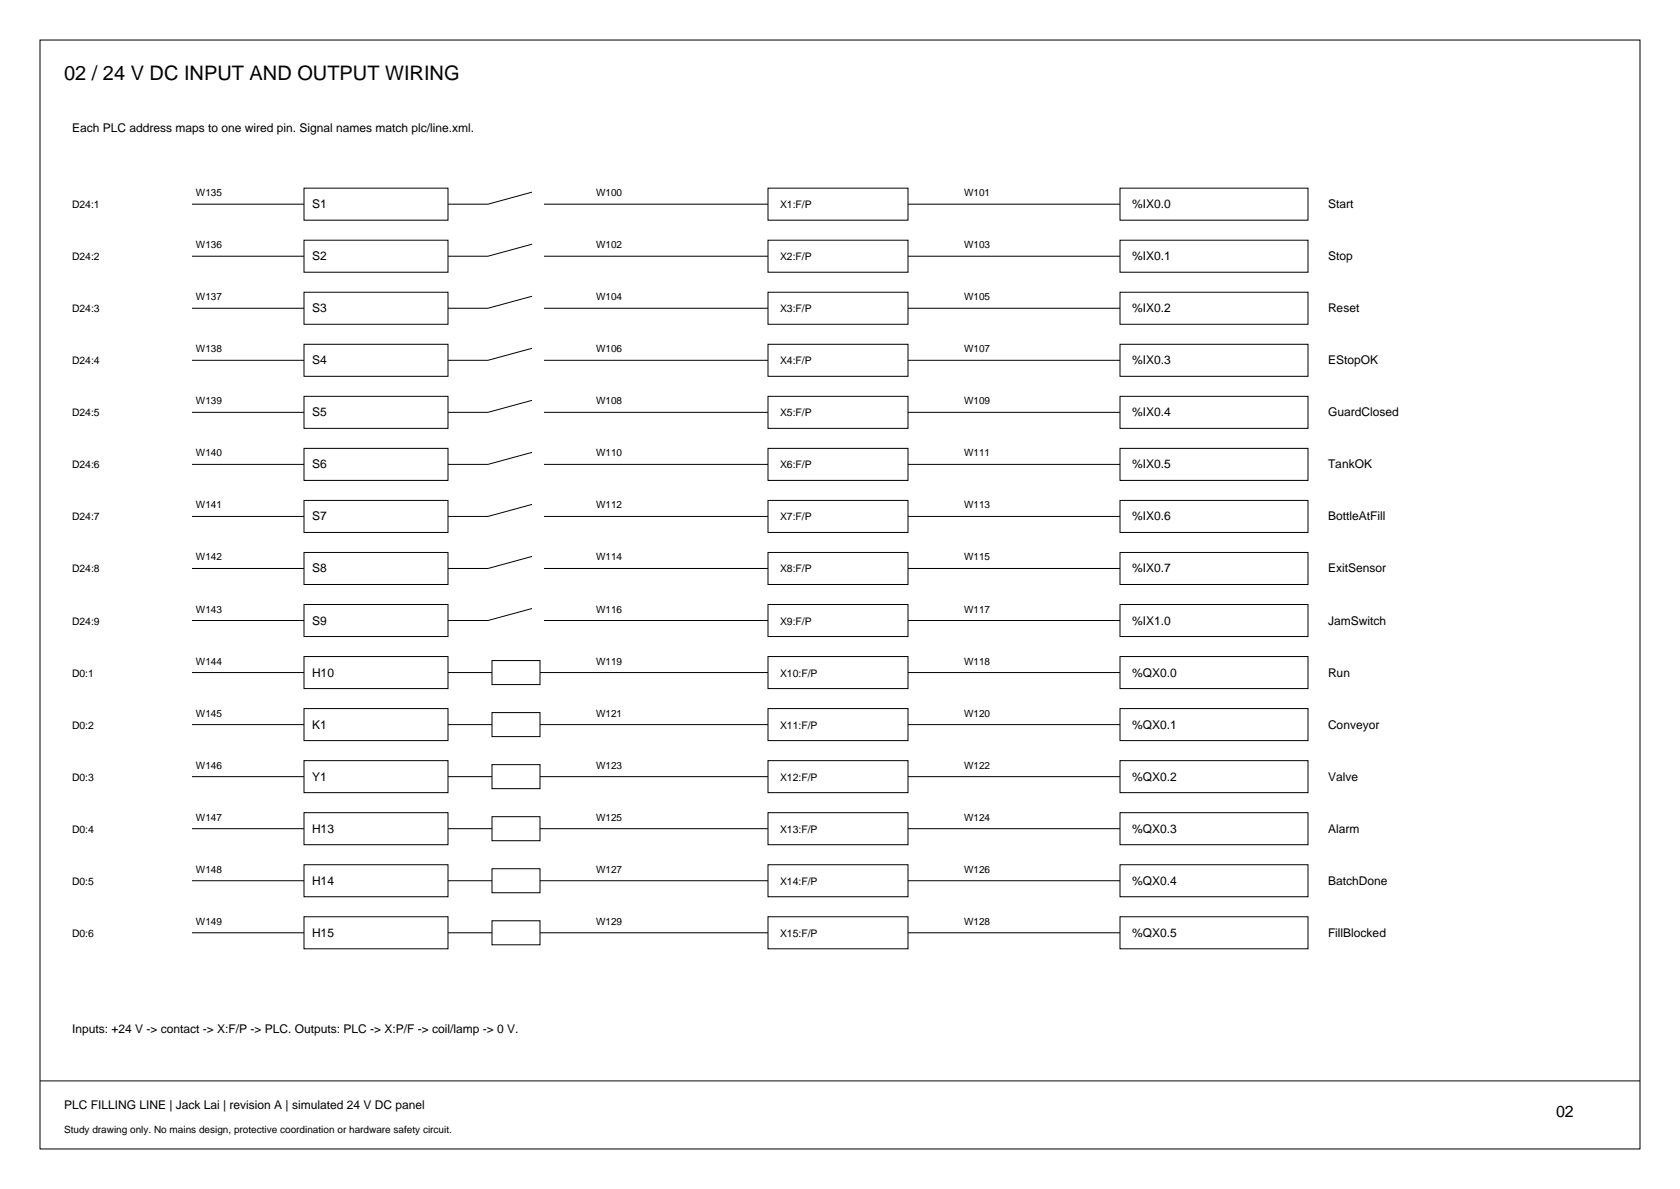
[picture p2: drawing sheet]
<svg xmlns="http://www.w3.org/2000/svg" width="420mm" height="297mm" viewBox="0 0 420 297" stroke-linecap="round" stroke-linejoin="round" font-family="sans-serif">
<defs><g id="words">
<text font-size="5" x="16" y="20">02 / 24 V DC INPUT AND OUTPUT WIRING</text>
<text font-size="4" x="389" y="279">02</text>
<g font-size="3">
<text x="18" y="33">Each PLC address maps to one wired pin. Signal names match plc/line.xml.</text>
<text x="78" y="52">S1</text>
<text x="283" y="52">%IX0.0</text>
<text x="332" y="52">Start</text>
<text x="78" y="65">S2</text>
<text x="283" y="65">%IX0.1</text>
<text x="332" y="65">Stop</text>
<text x="78" y="78">S3</text>
<text x="283" y="78">%IX0.2</text>
<text x="332" y="78">Reset</text>
<text x="78" y="91">S4</text>
<text x="283" y="91">%IX0.3</text>
<text x="332" y="91">EStopOK</text>
<text x="78" y="104">S5</text>
<text x="283" y="104">%IX0.4</text>
<text x="332" y="104">GuardClosed</text>
<text x="78" y="117">S6</text>
<text x="283" y="117">%IX0.5</text>
<text x="332" y="117">TankOK</text>
<text x="78" y="130">S7</text>
<text x="283" y="130">%IX0.6</text>
<text x="332" y="130">BottleAtFill</text>
<text x="78" y="143">S8</text>
<text x="283" y="143">%IX0.7</text>
<text x="332" y="143">ExitSensor</text>
<text x="78" y="156">S9</text>
<text x="283" y="156">%IX1.0</text>
<text x="332" y="156">JamSwitch</text>
<text x="78" y="169">H10</text>
<text x="283" y="169">%QX0.0</text>
<text x="332" y="169">Run</text>
<text x="78" y="182">K1</text>
<text x="283" y="182">%QX0.1</text>
<text x="332" y="182">Conveyor</text>
<text x="78" y="195">Y1</text>
<text x="283" y="195">%QX0.2</text>
<text x="332" y="195">Valve</text>
<text x="78" y="208">H13</text>
<text x="283" y="208">%QX0.3</text>
<text x="332" y="208">Alarm</text>
<text x="78" y="221">H14</text>
<text x="283" y="221">%QX0.4</text>
<text x="332" y="221">BatchDone</text>
<text x="78" y="234">H15</text>
<text x="283" y="234">%QX0.5</text>
<text x="332" y="234">FillBlocked</text>
<text x="18" y="258">Inputs: +24 V -&gt; contact -&gt; X:F/P -&gt; PLC. Outputs: PLC -&gt; X:P/F -&gt; coil/lamp -&gt; 0 V.</text>
<text x="16" y="277">PLC FILLING LINE | Jack Lai | revision A | simulated 24 V DC panel</text>
</g>
<g font-size="2.6">
<text x="18" y="52">D24:1</text>
<text x="195" y="52">X1:F/P</text>
<text x="18" y="65">D24:2</text>
<text x="195" y="65">X2:F/P</text>
<text x="18" y="78">D24:3</text>
<text x="195" y="78">X3:F/P</text>
<text x="18" y="91">D24:4</text>
<text x="195" y="91">X4:F/P</text>
<text x="18" y="104">D24:5</text>
<text x="195" y="104">X5:F/P</text>
<text x="18" y="117">D24:6</text>
<text x="195" y="117">X6:F/P</text>
<text x="18" y="130">D24:7</text>
<text x="195" y="130">X7:F/P</text>
<text x="18" y="143">D24:8</text>
<text x="195" y="143">X8:F/P</text>
<text x="18" y="156">D24:9</text>
<text x="195" y="156">X9:F/P</text>
<text x="18" y="169">D0:1</text>
<text x="195" y="169">X10:F/P</text>
<text x="18" y="182">D0:2</text>
<text x="195" y="182">X11:F/P</text>
<text x="18" y="195">D0:3</text>
<text x="195" y="195">X12:F/P</text>
<text x="18" y="208">D0:4</text>
<text x="195" y="208">X13:F/P</text>
<text x="18" y="221">D0:5</text>
<text x="195" y="221">X14:F/P</text>
<text x="18" y="234">D0:6</text>
<text x="195" y="234">X15:F/P</text>
</g>
<g font-size="2.5">
<text x="49" y="49">W135</text>
<text x="149" y="49">W100</text>
<text x="241" y="49">W101</text>
<text x="49" y="62">W136</text>
<text x="149" y="62">W102</text>
<text x="241" y="62">W103</text>
<text x="49" y="75">W137</text>
<text x="149" y="75">W104</text>
<text x="241" y="75">W105</text>
<text x="49" y="88">W138</text>
<text x="149" y="88">W106</text>
<text x="241" y="88">W107</text>
<text x="49" y="101">W139</text>
<text x="149" y="101">W108</text>
<text x="241" y="101">W109</text>
<text x="49" y="114">W140</text>
<text x="149" y="114">W110</text>
<text x="241" y="114">W111</text>
<text x="49" y="127">W141</text>
<text x="149" y="127">W112</text>
<text x="241" y="127">W113</text>
<text x="49" y="140">W142</text>
<text x="149" y="140">W114</text>
<text x="241" y="140">W115</text>
<text x="49" y="153">W143</text>
<text x="149" y="153">W116</text>
<text x="241" y="153">W117</text>
<text x="49" y="166">W144</text>
<text x="149" y="166">W119</text>
<text x="241" y="166">W118</text>
<text x="49" y="179">W145</text>
<text x="149" y="179">W121</text>
<text x="241" y="179">W120</text>
<text x="49" y="192">W146</text>
<text x="149" y="192">W123</text>
<text x="241" y="192">W122</text>
<text x="49" y="205">W147</text>
<text x="149" y="205">W125</text>
<text x="241" y="205">W124</text>
<text x="49" y="218">W148</text>
<text x="149" y="218">W127</text>
<text x="241" y="218">W126</text>
<text x="49" y="231">W149</text>
<text x="149" y="231">W129</text>
<text x="241" y="231">W128</text>
<text x="16" y="283">Study drawing only. No mains design, protective coordination or hardware safety circuit.</text>
</g>
</g></defs>
<g fill="none" stroke="#000" stroke-width=".25">
<path d="M10 10h400v277h-400zM48 51h28M76 47h36v8h-36zM76 60h36v8h-36zM133 48l-11 3h-10M136 51h56M192 47h35v8h-35zM192 60h35v8h-35zM227 51h53M280 47h47v8h-47zM280 60h47v8h-47zM48 64h28"/>
<path d="M48 77h28M76 73h36v8h-36zM133 61l-11 3h-10M133 74l-11 3h-10M136 64h56M136 77h56M192 73h35v8h-35zM227 64h53M227 77h53M280 73h47v8h-47zM48 90h28M76 86h36v8h-36z"/>
<path d="M76 99h36v8h-36zM133 87l-11 3h-10M136 90h56M192 86h35v8h-35zM192 99h35v8h-35zM227 90h53M280 86h47v8h-47zM280 99h47v8h-47zM48 103h28M48 116h28M76 112h36v8h-36zM133 100l-11 3h-10"/>
<path d="M133 113l-11 3h-10M136 103h56M136 116h56M192 112h35v8h-35zM227 103h53M227 116h53M280 112h47v8h-47zM48 129h28M76 125h36v8h-36zM76 138h36v8h-36zM133 126l-11 3h-10M133 139l-11 3h-10"/>
<path d="M136 129h56M192 125h35v8h-35zM192 138h35v8h-35zM227 129h53M280 125h47v8h-47zM280 138h47v8h-47zM48 142h28M48 155h28M76 151h36v8h-36zM133 152l-11 3h-10M136 142h56M136 155h56"/>
<path d="M192 151h35v8h-35zM227 142h53M227 155h53M280 151h47v8h-47zM48 168h28M76 164h36v8h-36zM76 177h36v8h-36zM112 168h11M123 165h12v6h-12zM123 178h12v6h-12zM135 168h57M192 164h35v8h-35z"/>
<path d="M192 177h35v8h-35zM227 168h53M280 164h47v8h-47zM280 177h47v8h-47zM48 181h28M48 194h28M76 190h36v8h-36zM112 181h11M112 194h11M123 191h12v6h-12zM135 181h57M135 194h57"/>
<path d="M192 190h35v8h-35zM227 181h53M227 194h53M280 190h47v8h-47zM48 207h28M76 203h36v8h-36zM76 216h36v8h-36zM112 207h11M123 204h12v6h-12zM123 217h12v6h-12zM135 207h57M192 203h35v8h-35z"/>
<path d="M192 216h35v8h-35zM227 207h53M280 203h47v8h-47zM280 216h47v8h-47zM48 220h28M48 233h28M76 229h36v8h-36zM112 220h11M112 233h11M123 230h12v6h-12zM135 220h57M135 233h57"/>
<path d="M192 229h35v8h-35zM227 220h53M227 233h53M280 229h47v8h-47zM10 270h400"/>
</g>
<use href="#words"/>
</svg>
